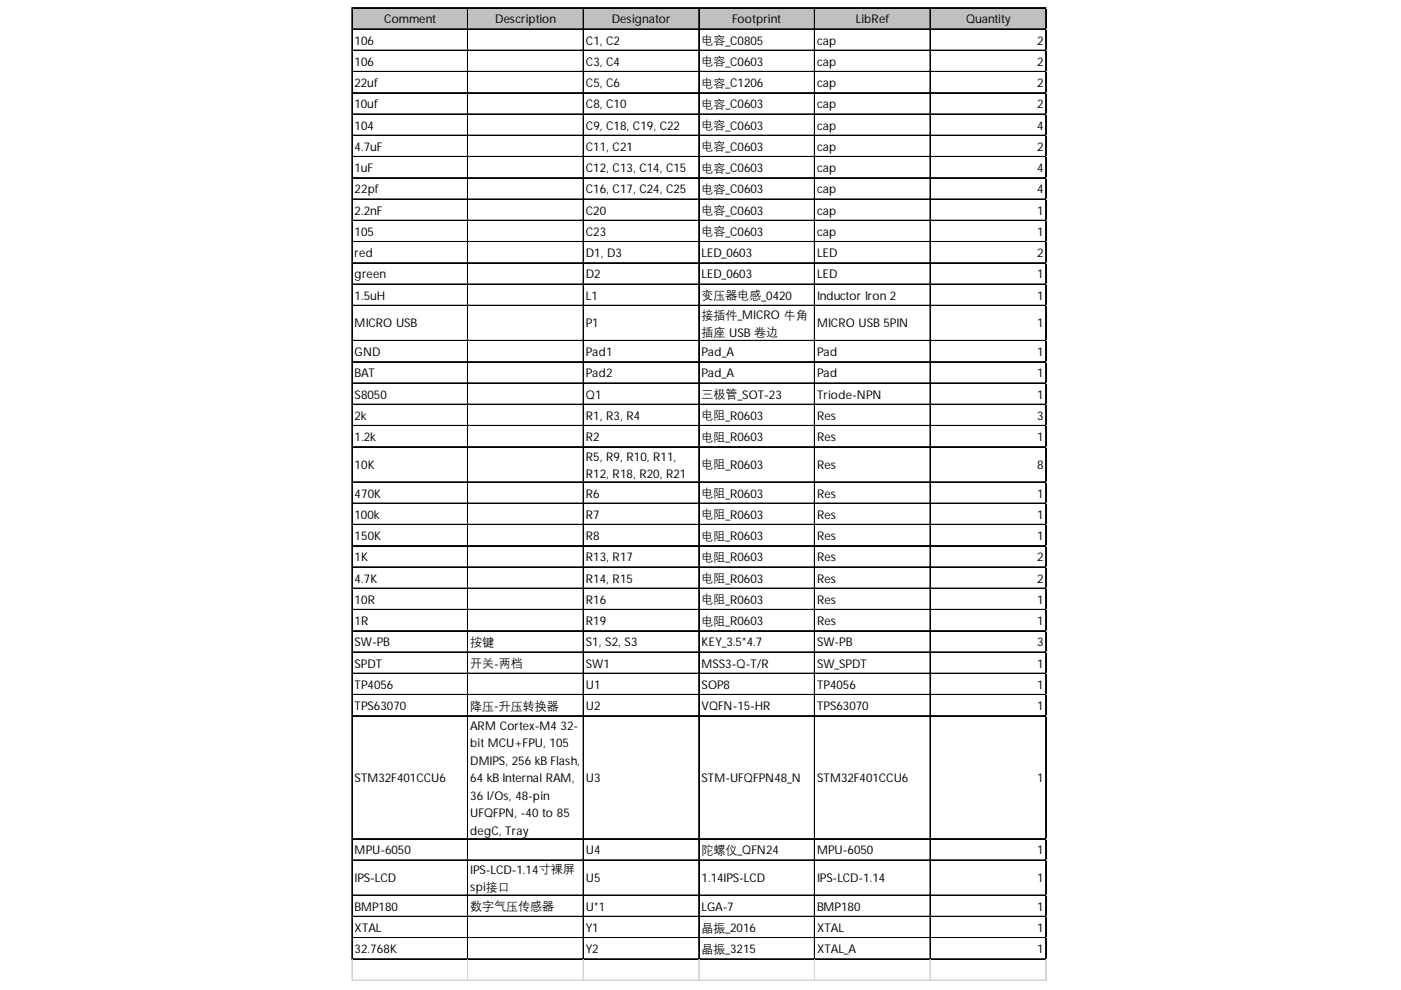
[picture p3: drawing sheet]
<svg xmlns="http://www.w3.org/2000/svg" width="297mm" height="210mm" viewBox="0 0 297 210" stroke-linecap="round" stroke-linejoin="round" font-family="sans-serif">
<defs><g id="words">
<g font-size="2.5">
<text x="81.5" y="4.9">Comment</text>
<text x="105" y="4.9">Description</text>
<text x="129.7" y="4.9">Designator</text>
<text x="155.2" y="4.9">Footprint</text>
<text x="181.5" y="4.9">LibRef</text>
<text x="204.8" y="4.9">Quantity</text>
<text x="75.2" y="9.5">106</text>
<text x="124.2" y="9.5">C1, C2</text>
<text x="148.7" y="9.4">电容_C0805</text>
<text x="173.2" y="9.5">cap</text>
<text x="219.9" y="9.5">2</text>
<text x="75.2" y="14">106</text>
<text x="124.2" y="14">C3, C4</text>
<text x="148.7" y="13.9">电容_C0603</text>
<text x="173.2" y="14">cap</text>
<text x="219.9" y="14">2</text>
<text x="75.2" y="18.5">22uf</text>
<text x="75.2" y="23">10uf</text>
<text x="124.2" y="18.5">C5, C6</text>
<text x="124.2" y="23">C8, C10</text>
<text x="148.7" y="18.4">电容_C1206</text>
<text x="148.7" y="22.9">电容_C0603</text>
<text x="173.2" y="18.5">cap</text>
<text x="173.2" y="23">cap</text>
<text x="219.9" y="18.5">2</text>
<text x="219.9" y="23">2</text>
<text x="75.2" y="27.5">104</text>
<text x="124.2" y="27.5">C9, C18, C19, C22</text>
<text x="148.7" y="27.4">电容_C0603</text>
<text x="173.2" y="27.5">cap</text>
<text x="219.9" y="27.5">4</text>
<text x="75.2" y="32">4.7uF</text>
<text x="124.2" y="32">C11, C21</text>
<text x="148.7" y="31.9">电容_C0603</text>
<text x="173.2" y="32">cap</text>
<text x="219.9" y="32">2</text>
<text x="75.2" y="36.5">1uF</text>
<text x="75.2" y="41">22pf</text>
<text x="124.2" y="36.5">C12, C13, C14, C15</text>
<text x="124.2" y="41">C16, C17, C24, C25</text>
<text x="148.7" y="36.4">电容_C0603</text>
<text x="148.7" y="40.9">电容_C0603</text>
<text x="173.2" y="36.5">cap</text>
<text x="173.2" y="41">cap</text>
<text x="219.9" y="36.5">4</text>
<text x="219.9" y="41">4</text>
<text x="75.2" y="45.5">2.2nF</text>
<text x="124.2" y="45.5">C20</text>
<text x="148.7" y="45.4">电容_C0603</text>
<text x="173.2" y="45.5">cap</text>
<text x="219.9" y="45.5">1</text>
<text x="75.2" y="50">105</text>
<text x="124.2" y="50">C23</text>
<text x="148.7" y="49.9">电容_C0603</text>
<text x="173.2" y="50">cap</text>
<text x="219.9" y="50">1</text>
<text x="75.2" y="54.5">red</text>
<text x="75.2" y="59">green</text>
<text x="124.2" y="54.5">D1, D3</text>
<text x="124.2" y="59">D2</text>
<text x="148.7" y="54.5">LED_0603</text>
<text x="148.7" y="59">LED_0603</text>
<text x="173.2" y="54.5">LED</text>
<text x="173.2" y="59">LED</text>
<text x="219.9" y="54.5">2</text>
<text x="219.9" y="59">1</text>
<text x="75.2" y="63.5">1.5uH</text>
<text x="124.2" y="63.5">L1</text>
<text x="148.7" y="63.4">变压器电感_0420</text>
<text x="173.2" y="63.5">Inductor Iron 2</text>
<text x="219.9" y="63.5">1</text>
<text x="75.2" y="69.4">MICRO USB</text>
<text x="124.2" y="69.4">P1</text>
<text x="148.7" y="67.6">接插件_MICRO 牛角</text>
<text x="148.7" y="71.3">插座 USB 卷边</text>
<text x="173.2" y="69.4">MICRO USB 5PIN</text>
<text x="219.9" y="69.4">1</text>
<text x="75.2" y="75.5">GND</text>
<text x="124.2" y="75.5">Pad1</text>
<text x="148.7" y="75.5">Pad_A</text>
<text x="173.2" y="75.5">Pad</text>
<text x="219.9" y="75.5">1</text>
<text x="75.2" y="80">BAT</text>
<text x="124.2" y="80">Pad2</text>
<text x="148.7" y="80">Pad_A</text>
<text x="173.2" y="80">Pad</text>
<text x="219.9" y="80">1</text>
<text x="75.2" y="84.5">S8050</text>
<text x="75.2" y="89">2k</text>
<text x="124.2" y="84.5">Q1</text>
<text x="124.2" y="89">R1, R3, R4</text>
<text x="148.7" y="84.4">三极管_SOT-23</text>
<text x="148.7" y="88.9">电阻_R0603</text>
<text x="173.2" y="84.5">Triode-NPN</text>
<text x="173.2" y="89">Res</text>
<text x="219.9" y="84.5">1</text>
<text x="219.9" y="89">3</text>
<text x="75.2" y="93.5">1.2k</text>
<text x="124.2" y="93.5">R2</text>
<text x="148.7" y="93.4">电阻_R0603</text>
<text x="173.2" y="93.5">Res</text>
<text x="219.9" y="93.5">1</text>
<text x="75.2" y="99.4">10K</text>
<text x="124.2" y="97.6">R5, R9, R10, R11,</text>
<text x="124.2" y="101.4">R12, R18, R20, R21</text>
<text x="148.7" y="99.3">电阻_R0603</text>
<text x="173.2" y="99.4">Res</text>
<text x="219.9" y="99.4">8</text>
<text x="75.2" y="105.5">470K</text>
<text x="124.2" y="105.5">R6</text>
<text x="148.7" y="105.4">电阻_R0603</text>
<text x="173.2" y="105.5">Res</text>
<text x="219.9" y="105.5">1</text>
<text x="75.2" y="110">100k</text>
<text x="124.2" y="110">R7</text>
<text x="148.7" y="109.9">电阻_R0603</text>
<text x="173.2" y="110">Res</text>
<text x="219.9" y="110">1</text>
<text x="75.2" y="114.5">150K</text>
<text x="75.2" y="119">1K</text>
<text x="124.2" y="114.5">R8</text>
<text x="124.2" y="119">R13, R17</text>
<text x="148.7" y="114.4">电阻_R0603</text>
<text x="148.7" y="118.9">电阻_R0603</text>
<text x="173.2" y="114.5">Res</text>
<text x="173.2" y="119">Res</text>
<text x="219.9" y="114.5">1</text>
<text x="219.9" y="119">2</text>
<text x="75.2" y="123.5">4.7K</text>
<text x="124.2" y="123.5">R14, R15</text>
<text x="148.7" y="123.4">电阻_R0603</text>
<text x="173.2" y="123.5">Res</text>
<text x="219.9" y="123.5">2</text>
<text x="75.2" y="128">10R</text>
<text x="124.2" y="128">R16</text>
<text x="148.7" y="127.9">电阻_R0603</text>
<text x="173.2" y="128">Res</text>
<text x="219.9" y="128">1</text>
<text x="75.2" y="132.5">1R</text>
<text x="75.2" y="137">SW-PB</text>
<text x="99.7" y="136.9">按键</text>
<text x="124.2" y="132.5">R19</text>
<text x="124.2" y="137">S1, S2, S3</text>
<text x="148.7" y="132.4">电阻_R0603</text>
<text x="148.7" y="137">KEY_3.5*4.7</text>
<text x="173.2" y="132.5">Res</text>
<text x="173.2" y="137">SW-PB</text>
<text x="219.9" y="132.5">1</text>
<text x="219.9" y="137">3</text>
<text x="75.2" y="141.5">SPDT</text>
<text x="99.7" y="141.5">开关-两档</text>
<text x="124.2" y="141.5">SW1</text>
<text x="148.7" y="141.5">MSS3-Q-T/R</text>
<text x="173.2" y="141.5">SW_SPDT</text>
<text x="219.9" y="141.5">1</text>
<text x="75.2" y="146.1">TP4056</text>
<text x="124.2" y="146.1">U1</text>
<text x="148.7" y="146.1">SOP8</text>
<text x="173.2" y="146.1">TP4056</text>
<text x="219.9" y="146.1">1</text>
<text x="75.2" y="150.6">TPS63070</text>
<text x="99.7" y="150.5">降压-升压转换器</text>
<text x="99.7" y="154.7">ARM Cortex-M4 32-</text>
<text x="124.2" y="150.6">U2</text>
<text x="148.7" y="150.6">VQFN-15-HR</text>
<text x="173.2" y="150.6">TPS63070</text>
<text x="219.9" y="150.6">1</text>
<text x="99.7" y="158.4">bit MCU+FPU, 105</text>
<text x="75.2" y="165.9">STM32F401CCU6</text>
<text x="99.7" y="162.1">DMIPS, 256 kB Flash,</text>
<text x="99.7" y="165.9">64 kB Internal RAM,</text>
<text x="124.2" y="165.9">U3</text>
<text x="148.7" y="165.9">STM-UFQFPN48_N</text>
<text x="173.2" y="165.9">STM32F401CCU6</text>
<text x="219.9" y="165.9">1</text>
<text x="99.7" y="169.6">36 I/Os, 48-pin</text>
<text x="99.7" y="173.3">UFQFPN, -40 to 85</text>
<text x="99.7" y="177">degC, Tray</text>
<text x="75.2" y="181.1">MPU-6050</text>
<text x="99.7" y="185.3">IPS-LCD-1.14寸裸屏</text>
<text x="124.2" y="181.1">U4</text>
<text x="148.7" y="181">陀螺仪_QFN24</text>
<text x="173.2" y="181.1">MPU-6050</text>
<text x="219.9" y="181.1">1</text>
<text x="75.2" y="187">IPS-LCD</text>
<text x="99.7" y="189">spi接口</text>
<text x="124.2" y="187">U5</text>
<text x="148.7" y="187">1.14IPS-LCD</text>
<text x="173.2" y="187">IPS-LCD-1.14</text>
<text x="219.9" y="187">1</text>
<text x="75.2" y="193.1">BMP180</text>
<text x="75.2" y="197.6">XTAL</text>
<text x="99.7" y="193">数字气压传感器</text>
<text x="124.2" y="193.1">U*1</text>
<text x="124.2" y="197.6">Y1</text>
<text x="148.7" y="193.1">LGA-7</text>
<text x="148.7" y="197.5">晶振_2016</text>
<text x="173.2" y="193.1">BMP180</text>
<text x="173.2" y="197.6">XTAL</text>
<text x="219.9" y="193.1">1</text>
<text x="219.9" y="197.6">1</text>
<text x="75.2" y="202.1">32.768K</text>
<text x="124.2" y="202.1">Y2</text>
<text x="148.7" y="202">晶振_3215</text>
<text x="173.2" y="202.1">XTAL_A</text>
<text x="219.9" y="202.1">1</text>
</g>
</g></defs>
<path d="M74.7 1.8h147.2v4.5h-147.2z" fill="#c0c0c0"/>
<g fill="none" stroke="#000" stroke-width=".21">
<path d="M74.6 1.6v201.9M74.7 1.6v201.9M74.8 1.6h147.1M74.8 1.7h147.1M74.8 6.1h147.1M74.8 6.2h147.1M74.8 10.6h147.1M74.8 10.7h147.1M74.8 15.1h147.1M74.8 15.2h147.1M74.8 19.6h147.1M74.8 19.7h147.1"/>
<path d="M99.1 1.8v201.7M99.2 1.8v201.7M123.6 1.8v201.7M123.7 1.8v201.7M148.1 1.8v201.7M148.2 1.8v201.7M172.7 1.8v201.7M172.8 1.8v201.7M197.2 1.8v201.7M197.3 1.8v201.7M221.7 1.8v201.7M221.8 1.8v201.7"/>
<path d="M74.8 24.1h147.1M74.8 24.2h147.1M74.8 28.7h147.1M74.8 28.8h147.1M74.8 33.2h147.1M74.8 33.3h147.1M74.8 37.7h147.1M74.8 37.8h147.1M74.8 42.2h147.1M74.8 42.3h147.1M74.8 46.7h147.1M74.8 46.8h147.1"/>
<path d="M74.8 51.2h147.1M74.8 51.3h147.1M74.8 55.7h147.1M74.8 55.8h147.1M74.8 60.2h147.1M74.8 60.3h147.1M74.8 64.7h147.1M74.8 64.8h147.1M74.8 72.2h147.1M74.8 72.3h147.1M74.8 76.7h147.1M74.8 76.8h147.1"/>
<path d="M74.8 81.2h147.1M74.8 81.3h147.1M74.8 85.7h147.1M74.8 85.8h147.1M74.8 90.2h147.1M74.8 90.3h147.1M74.8 94.7h147.1M74.8 94.8h147.1M74.8 102.1h147.1M74.8 102.2h147.1M74.8 106.7h147.1M74.8 106.8h147.1"/>
<path d="M74.8 111.2h147.1M74.8 111.3h147.1M74.8 115.7h147.1M74.8 115.8h147.1M74.8 120.2h147.1M74.8 120.3h147.1M74.8 124.7h147.1M74.8 124.8h147.1M74.8 129.2h147.1M74.8 129.3h147.1M74.8 133.7h147.1M74.8 133.8h147.1"/>
<path d="M74.8 138.2h147.1M74.8 138.3h147.1M74.8 142.7h147.1M74.8 142.8h147.1M74.8 147.2h147.1M74.8 147.3h147.1M74.8 151.7h147.1M74.8 151.8h147.1M74.8 177.8h147.1M74.8 177.9h147.1M74.8 182.3h147.1M74.8 182.4h147.1"/>
<path d="M74.8 189.8h147.1M74.8 189.9h147.1M74.8 194.3h147.1M74.8 194.4h147.1M74.8 198.8h147.1M74.8 198.9h147.1M74.8 203.3h147.1M74.8 203.4h147.1"/>
</g>
<g fill="none" stroke="#d4d4d4" stroke-width=".21">
<path d="M221.9 1.6h.1M74.6 203.5v4.5M74.7 203.5v4.5M99.1 203.5v4.5M99.2 203.5v4.5M123.6 203.5v4.5M123.7 203.5v4.5M148.1 203.5v4.5M148.2 203.5v4.5M172.7 203.5v4.5M172.8 203.5v4.5M197.2 203.5v4.5"/>
<path d="M197.3 203.5v4.5M221.7 203.5v4.5M221.8 203.5v4.5"/>
</g>
<path d="M221.9 1.6v.2z" fill="#d4d4d4"/>
<path d="M221.9 6.1h.1" fill="none" stroke="#d4d4d4" stroke-width=".21"/>
<path d="M221.9 6.1v.2z" fill="#d4d4d4"/>
<path d="M221.9 10.6h.1" fill="none" stroke="#d4d4d4" stroke-width=".21"/>
<path d="M221.9 10.6v.2z" fill="#d4d4d4"/>
<path d="M221.9 15.1h.1" fill="none" stroke="#d4d4d4" stroke-width=".21"/>
<path d="M221.9 15.1v.2z" fill="#d4d4d4"/>
<path d="M221.9 19.6h.1" fill="none" stroke="#d4d4d4" stroke-width=".21"/>
<path d="M221.9 19.6v.2z" fill="#d4d4d4"/>
<path d="M221.9 24.1h.1" fill="none" stroke="#d4d4d4" stroke-width=".21"/>
<path d="M221.9 24.1v.2z" fill="#d4d4d4"/>
<path d="M221.9 28.7h.1" fill="none" stroke="#d4d4d4" stroke-width=".21"/>
<path d="M221.9 28.7v.1z" fill="#d4d4d4"/>
<path d="M221.9 33.2h.1" fill="none" stroke="#d4d4d4" stroke-width=".21"/>
<path d="M221.9 33.2v.2z" fill="#d4d4d4"/>
<path d="M221.9 37.7h.1" fill="none" stroke="#d4d4d4" stroke-width=".21"/>
<path d="M221.9 37.7v.2z" fill="#d4d4d4"/>
<path d="M221.9 42.2h.1" fill="none" stroke="#d4d4d4" stroke-width=".21"/>
<path d="M221.9 42.2v.2z" fill="#d4d4d4"/>
<path d="M221.9 46.7h.1" fill="none" stroke="#d4d4d4" stroke-width=".21"/>
<path d="M221.9 46.7v.2z" fill="#d4d4d4"/>
<path d="M221.9 51.2h.1" fill="none" stroke="#d4d4d4" stroke-width=".21"/>
<path d="M221.9 51.2v.2z" fill="#d4d4d4"/>
<path d="M221.9 55.7h.1" fill="none" stroke="#d4d4d4" stroke-width=".21"/>
<path d="M221.9 55.7v.2z" fill="#d4d4d4"/>
<path d="M221.9 60.2h.1" fill="none" stroke="#d4d4d4" stroke-width=".21"/>
<path d="M221.9 60.2v.2z" fill="#d4d4d4"/>
<path d="M221.9 64.7h.1" fill="none" stroke="#d4d4d4" stroke-width=".21"/>
<path d="M221.9 64.7v.2z" fill="#d4d4d4"/>
<path d="M221.9 72.2h.1" fill="none" stroke="#d4d4d4" stroke-width=".21"/>
<path d="M221.9 72.2v.2z" fill="#d4d4d4"/>
<path d="M221.9 76.7h.1" fill="none" stroke="#d4d4d4" stroke-width=".21"/>
<path d="M221.9 76.7v.2z" fill="#d4d4d4"/>
<path d="M221.9 81.2h.1" fill="none" stroke="#d4d4d4" stroke-width=".21"/>
<path d="M221.9 81.2v.2z" fill="#d4d4d4"/>
<path d="M221.9 85.7h.1" fill="none" stroke="#d4d4d4" stroke-width=".21"/>
<path d="M221.9 85.7v.2z" fill="#d4d4d4"/>
<path d="M221.9 90.2h.1" fill="none" stroke="#d4d4d4" stroke-width=".21"/>
<path d="M221.9 90.2v.2z" fill="#d4d4d4"/>
<path d="M221.9 94.7h.1" fill="none" stroke="#d4d4d4" stroke-width=".21"/>
<path d="M221.9 94.7v.2z" fill="#d4d4d4"/>
<path d="M221.9 102.1h.1" fill="none" stroke="#d4d4d4" stroke-width=".21"/>
<path d="M221.9 102.1v.2z" fill="#d4d4d4"/>
<path d="M221.9 106.7h.1" fill="none" stroke="#d4d4d4" stroke-width=".21"/>
<path d="M221.9 106.7v.2z" fill="#d4d4d4"/>
<path d="M221.9 111.2h.1" fill="none" stroke="#d4d4d4" stroke-width=".21"/>
<path d="M221.9 111.2v.2z" fill="#d4d4d4"/>
<path d="M221.9 115.7h.1" fill="none" stroke="#d4d4d4" stroke-width=".21"/>
<path d="M221.9 115.7v.2z" fill="#d4d4d4"/>
<path d="M221.9 120.2h.1" fill="none" stroke="#d4d4d4" stroke-width=".21"/>
<path d="M221.9 120.2v.2z" fill="#d4d4d4"/>
<path d="M221.9 124.7h.1" fill="none" stroke="#d4d4d4" stroke-width=".21"/>
<path d="M221.9 124.7v.2z" fill="#d4d4d4"/>
<path d="M221.9 129.2h.1" fill="none" stroke="#d4d4d4" stroke-width=".21"/>
<path d="M221.9 129.2v.2z" fill="#d4d4d4"/>
<path d="M221.9 133.7h.1" fill="none" stroke="#d4d4d4" stroke-width=".21"/>
<path d="M221.9 133.7v.2z" fill="#d4d4d4"/>
<path d="M221.9 138.2h.1" fill="none" stroke="#d4d4d4" stroke-width=".21"/>
<path d="M221.9 138.2v.2z" fill="#d4d4d4"/>
<path d="M221.9 142.7h.1" fill="none" stroke="#d4d4d4" stroke-width=".21"/>
<path d="M221.9 142.7v.2z" fill="#d4d4d4"/>
<path d="M221.9 147.2h.1" fill="none" stroke="#d4d4d4" stroke-width=".21"/>
<path d="M221.9 147.2v.2z" fill="#d4d4d4"/>
<path d="M221.9 151.7h.1" fill="none" stroke="#d4d4d4" stroke-width=".21"/>
<path d="M221.9 151.7v.2z" fill="#d4d4d4"/>
<path d="M221.9 177.8h.1" fill="none" stroke="#d4d4d4" stroke-width=".21"/>
<path d="M221.9 177.8v.2z" fill="#d4d4d4"/>
<path d="M221.9 182.3h.1" fill="none" stroke="#d4d4d4" stroke-width=".21"/>
<path d="M221.9 182.3v.2z" fill="#d4d4d4"/>
<path d="M221.9 189.8h.1" fill="none" stroke="#d4d4d4" stroke-width=".21"/>
<path d="M221.9 189.8v.2z" fill="#d4d4d4"/>
<path d="M221.9 194.3h.1" fill="none" stroke="#d4d4d4" stroke-width=".21"/>
<path d="M221.9 194.3v.2z" fill="#d4d4d4"/>
<path d="M221.9 198.8h.1" fill="none" stroke="#d4d4d4" stroke-width=".21"/>
<path d="M221.9 198.8v.2z" fill="#d4d4d4"/>
<path d="M221.9 203.3h.1" fill="none" stroke="#d4d4d4" stroke-width=".21"/>
<path d="M221.9 203.3v.2z" fill="#d4d4d4"/>
<path d="M74.6 207.8h147.3M74.6 207.9h147.3" fill="none" stroke="#d4d4d4" stroke-width=".21"/>
<use href="#words"/>
</svg>
